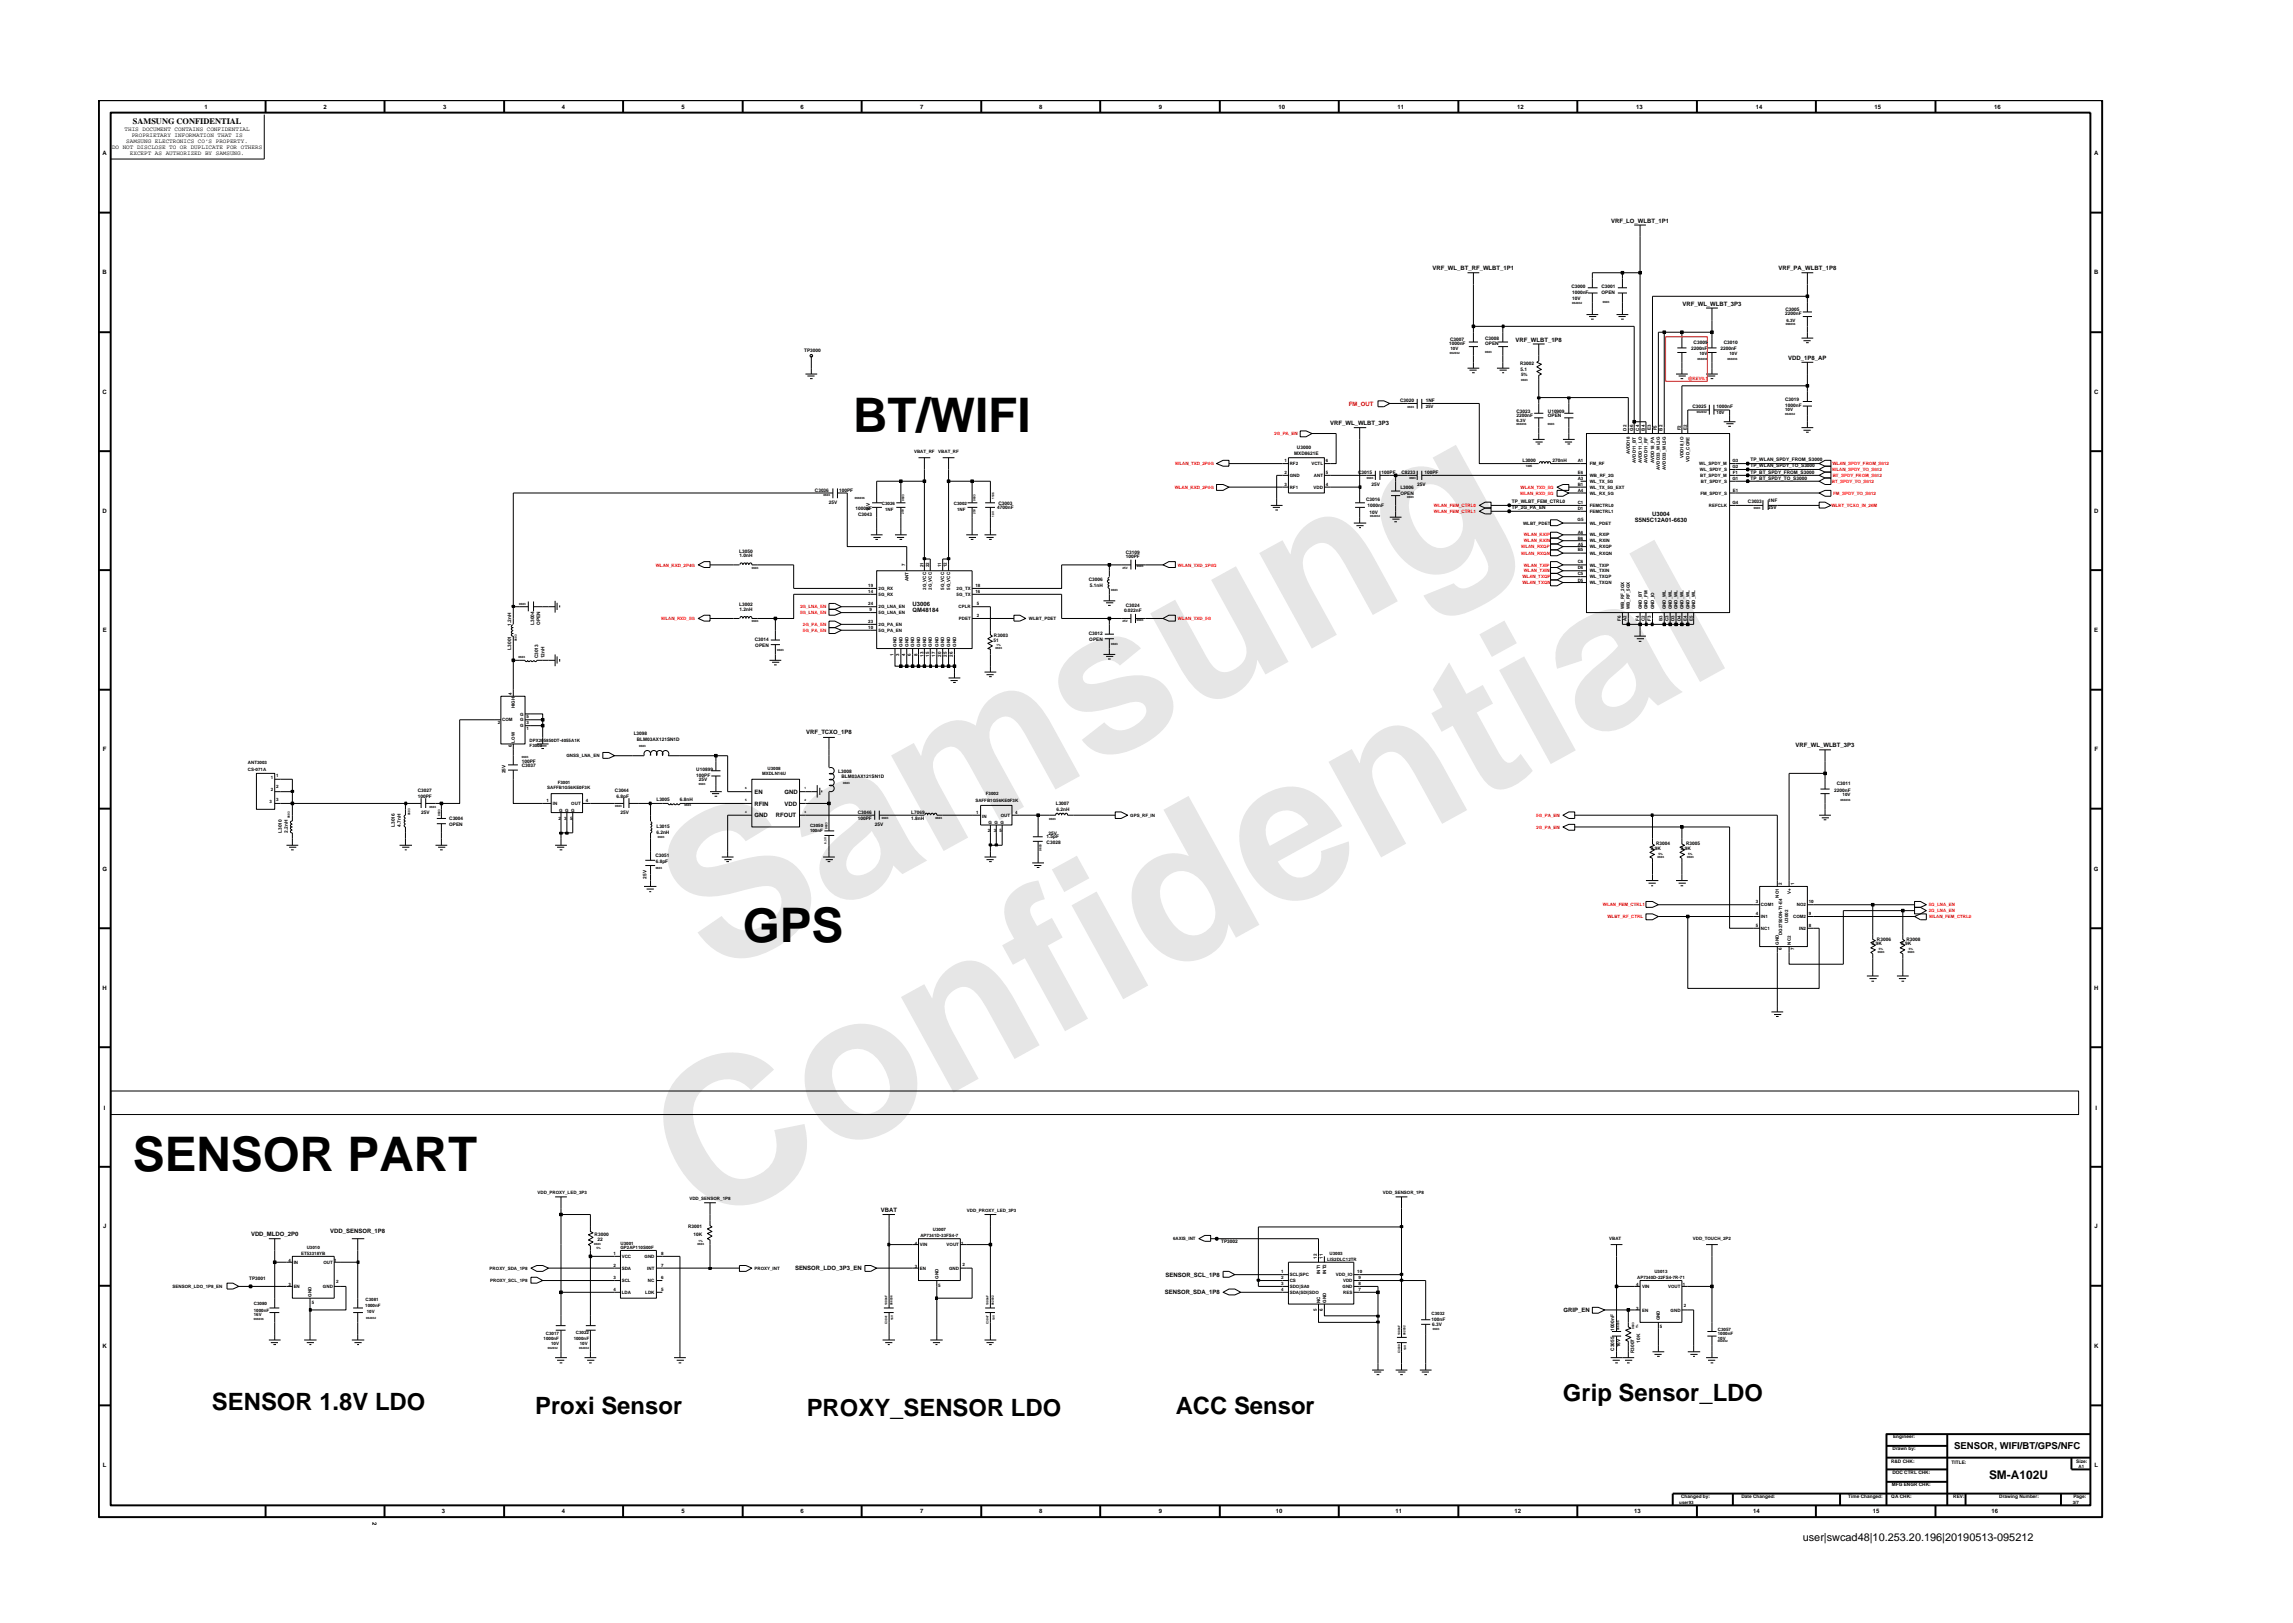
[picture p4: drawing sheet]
<svg xmlns="http://www.w3.org/2000/svg" width="297mm" height="210mm" viewBox="0 0 297 210" stroke-linecap="round" stroke-linejoin="round" font-family="sans-serif">
<defs><g id="words">
<g font-size="26.5" fill="#e6e6e6">
<text x="92.4" y="126.7" transform="rotate(-29 92.4 126.7)">Samsung</text>
<text x="91.1" y="159.4" transform="rotate(-29 91.1 159.4)">Confidential</text>
</g>
<g font-size="6.2">
<text x="110.5" y="56">BT/WIFI</text>
<text x="96.2" y="122">GPS</text>
<text x="17.2" y="151.8">SENSOR PART</text>
</g>
<g font-size="3.1">
<text x="27.5" y="182.7">SENSOR 1.8V LDO</text>
<text x="69.3" y="183.2">Proxi Sensor</text>
<text x="104.5" y="183.4">PROXY_SENSOR LDO</text>
<text x="152.3" y="183.2">ACC Sensor</text>
<text x="202.5" y="181.5">Grip Sensor_LDO</text>
</g>
<text font-size="1.5" x="257.7" y="191.6">SM-A102U</text>
<text font-size="1.4" x="233.5" y="199.7">user|swcad48|10.253.20.196|20190513-095212</text>
<text font-size="1.2" x="253.1" y="187.8">SENSOR, WIFI/BT/GPS/NFC</text>
<text font-size="1.1" x="17.2" y="16.1">SAMSUNG CONFIDENTIAL</text>
<g font-size=".8">
<text x="16.1" y="16.9">THIS DOCUMENT CONTAINS CONFIDENTIAL</text>
<text x="17.1" y="17.7">PROPRIETARY INFORMATION THAT IS</text>
<text x="26.5" y="14.1">1</text>
<text x="41.9" y="14.1">2</text>
<text x="57.4" y="14.1">3</text>
<text x="72.8" y="14.1">4</text>
<text x="88.3" y="14.1">5</text>
<text x="103.7" y="14.1">6</text>
<text x="119.2" y="14.1">7</text>
<text x="134.6" y="14.1">8</text>
<text x="150.1" y="14.1">9</text>
<text x="165.6" y="14.1">10</text>
<text x="181" y="14.1">11</text>
<text x="196.5" y="14.1">12</text>
<text x="211.9" y="14.1">13</text>
<text x="227.4" y="14.1">14</text>
<text x="242.8" y="14.1">15</text>
<text x="258.3" y="14.1">16</text>
<text x="13.3" y="20.1">A</text>
<text x="14.5" y="19.3">DO NOT DISCLOSE TO OR DUPLICATE FOR OTHERS</text>
<text x="16.4" y="18.5">SAMSUNG ELECTRONICS CO’S PROPERTY.</text>
<text x="16.8" y="20.1">EXCEPT AS AUTHORIZED BY SAMSUNG.</text>
<text x="271.3" y="20.1">A</text>
<text x="208.7" y="28.8">VRF_LO_WLBT_1P1</text>
<text x="13.3" y="35.5">B</text>
<text x="185.6" y="35">VRF_WL_BT_RF_WLBT_1P1</text>
<text x="230.4" y="35">VRF_PA_WLBT_1P8</text>
<text x="271.3" y="35.5">B</text>
<text x="218" y="39.7">VRF_WL_WLBT_3P3</text>
<text x="196.3" y="44.3">VRF_WLBT_1P8</text>
<text x="231.7" y="46.6">VDD_1P8_AP</text>
<text x="13.3" y="51">C</text>
<text x="271.3" y="51">C</text>
<text x="172.3" y="55.1">VRF_WL_WLBT_3P3</text>
<text x="13.3" y="66.4">D</text>
<text x="211.8" y="67.6">S5N5C12A01-6630</text>
<text x="214" y="66.9">U3004</text>
<text x="271.3" y="66.4">D</text>
<text x="13.3" y="81.9">E</text>
<text x="118.2" y="79.2">QM48184</text>
<text x="118.2" y="78.5">U3006</text>
<text x="271.3" y="81.9">E</text>
<text x="104.4" y="95.1">VRF_TCXO_1P8</text>
<text x="13.3" y="97.3">F</text>
<text x="232.6" y="96.8">VRF_WL_WLBT_3P3</text>
<text x="271.3" y="97.3">F</text>
<text x="97.7" y="105.9">GND</text>
<text x="97.7" y="104.4">RFIN</text>
<text x="97.7" y="102.8">EN</text>
<text x="100.5" y="105.9">RFOUT</text>
<text x="101.6" y="102.8">GND</text>
<text x="101.6" y="104.4">VDD</text>
<text x="13.3" y="112.8">G</text>
<text x="271.3" y="112.8">G</text>
<text x="13.3" y="128.2">H</text>
<text x="271.3" y="128.2">H</text>
<text x="13.5" y="143.7">I</text>
<text x="271.4" y="143.7">I</text>
<text x="13.4" y="159.1">J</text>
<text x="32.5" y="160.2">VDD_MLDO_2P0</text>
<text x="42.8" y="159.7">VDD_SENSOR_1P8</text>
<text x="114.1" y="157">VBAT</text>
<text x="271.3" y="159.1">J</text>
<text x="103" y="164.6">SENSOR_LDO_3P3_EN</text>
<text x="150.9" y="167.7">SENSOR_SDA_1P8</text>
<text x="151" y="165.4">SENSOR_SCL_1P8</text>
<text x="202.5" y="170">GRIP_EN</text>
<text x="13.3" y="174.6">K</text>
<text x="271.3" y="174.6">K</text>
<text x="13.3" y="190">L</text>
<text x="271.3" y="190">L</text>
<text x="48.3" y="197.2" transform="rotate(90 48.3 197.2)">2</text>
<text x="57.2" y="196">3</text>
<text x="72.8" y="196.1">4</text>
<text x="88.3" y="196.1">5</text>
<text x="103.7" y="196.1">6</text>
<text x="119.2" y="196.1">7</text>
<text x="134.6" y="196.1">8</text>
<text x="150.1" y="196.1">9</text>
<text x="165.3" y="196.1">10</text>
<text x="180.8" y="196.1">11</text>
<text x="196.2" y="196.1">12</text>
<text x="211.7" y="196.1">13</text>
<text x="227.1" y="196.1">14</text>
<text x="242.6" y="196.1">15</text>
<text x="258" y="196.1">16</text>
</g>
<text font-size=".8" fill="#f00" x="174.7" y="52.5">FM_OUT</text>
<g font-size=".6">
<text x="203.6" y="37.3">C3000</text>
<text x="203.7" y="38.8">10V</text>
<text x="203.7" y="38">1000nF</text>
<text x="207.5" y="38">OPEN</text>
<text x="207.5" y="37.3">C3001</text>
<text x="231.3" y="40.8">2200nF</text>
<text x="231.3" y="40.3">C3005</text>
<text x="231.4" y="41.7">6.3V</text>
<text x="104.2" y="45.6">TP3000</text>
<text x="187.7" y="44.7">1000nF</text>
<text x="187.9" y="44.2">C3007</text>
<text x="187.9" y="45.3">10V</text>
<text x="192.4" y="44.1">C3008</text>
<text x="192.4" y="44.7">OPEN</text>
<text x="196.9" y="47.3">R3002</text>
<text x="219.1" y="45.3">2200nF</text>
<text x="219.4" y="44.6">C3009</text>
<text x="220.1" y="46">10V</text>
<text x="222.9" y="45.3">2200nF</text>
<text x="223.3" y="44.6">C3010</text>
<text x="224" y="46">10V</text>
<text x="181.4" y="52.1">C3020</text>
<text x="184.7" y="52.1">1NF</text>
<text x="184.7" y="52.9">25V</text>
<text x="196.5" y="53.5">C3023</text>
<text x="197" y="48">5.1</text>
<text x="197" y="48.7">5%</text>
<text x="200.5" y="53.5">U10909</text>
<text x="219.2" y="52.9">C3025</text>
<text x="222.4" y="53.6">10V</text>
<text x="222.4" y="52.9">1000nF</text>
<text x="231.3" y="51.9">C3019</text>
<text x="231.3" y="52.7">1000nF</text>
<text x="231.3" y="53.3">10V</text>
<text x="118.4" y="58.7">VBAT_RF</text>
<text x="121.5" y="58.7">VBAT_RF</text>
<text x="166.4" y="59.9">1</text>
<text x="167.7" y="58.9">MXD8621E</text>
<text x="168" y="58.2">U3000</text>
<text x="171.7" y="59.9">6</text>
<text x="196.5" y="54.6">6.3V</text>
<text x="196.5" y="54">2200nF</text>
<text x="197.2" y="59.8">L3000</text>
<text x="200.5" y="54">OPEN</text>
<text x="201.1" y="59.8">270nH</text>
<text x="204.4" y="59.8">A1</text>
<text x="210.7" y="55.8" transform="rotate(-90 210.7 55.8)">D2</text>
<text x="211.1" y="58.9" transform="rotate(-90 211.1 58.9)">AVDD18</text>
<text x="211.6" y="55.8" transform="rotate(-90 211.6 55.8)">G6</text>
<text x="211.9" y="60" transform="rotate(-90 211.9 60)">AVDD11_BT</text>
<text x="212.3" y="55.8" transform="rotate(-90 212.3 55.8)">C4</text>
<text x="212.7" y="60" transform="rotate(-90 212.7 60)">AVDD11_LO</text>
<text x="213.1" y="55.8" transform="rotate(-90 213.1 55.8)">B4</text>
<text x="213.4" y="60" transform="rotate(-90 213.4 60)">AVDD11_RF</text>
<text x="213.9" y="55.8" transform="rotate(-90 213.9 55.8)">E3</text>
<text x="214.3" y="60" transform="rotate(-90 214.3 60)">AVDD18_PA</text>
<text x="214.6" y="55.7" transform="rotate(-90 214.6 55.7)">F5</text>
<text x="215.4" y="55.8" transform="rotate(-90 215.4 55.8)">B2</text>
<text x="217.7" y="55.7" transform="rotate(-90 217.7 55.7)">F2</text>
<text x="218.1" y="59.4" transform="rotate(-90 218.1 59.4)">VDD18_IO</text>
<text x="218.5" y="55.8" transform="rotate(-90 218.5 55.8)">E2</text>
<text x="218.8" y="59.8" transform="rotate(-90 218.8 59.8)">VDD_CORE</text>
<text x="224.4" y="59.8">G3</text>
<text x="226.8" y="59.8">TP_WLAN_SPDY_FROM_S3000</text>
<text x="105.6" y="63.7">C3036</text>
<text x="107.4" y="65.3">25V</text>
<text x="108.7" y="63.7">100PF</text>
<text x="114.2" y="65.5">C3026</text>
<text x="123.6" y="65.5">C3002</text>
<text x="129.2" y="66">4700nF</text>
<text x="129.3" y="65.4">C3003</text>
<text x="166.4" y="61.4">2</text>
<text x="166.4" y="62.9">3</text>
<text x="167.1" y="61.8">GND</text>
<text x="167.1" y="63.3">RF1</text>
<text x="167.1" y="60.3">RF2</text>
<text x="169.9" y="60.3">VCTL</text>
<text x="170.2" y="63.3">VDD</text>
<text x="170.2" y="61.8">ANT</text>
<text x="171.7" y="62.9">4</text>
<text x="171.7" y="61.4">5</text>
<text x="175.9" y="61.4">C3015</text>
<text x="177" y="64.9">C3016</text>
<text x="177.2" y="65.7">1000nF</text>
<text x="177.7" y="62.9">25V</text>
<text x="179" y="61.4">100PF</text>
<text x="181.4" y="63.4">L3006</text>
<text x="181.4" y="64.1">OPEN</text>
<text x="181.6" y="61.4">C8233</text>
<text x="183.6" y="62.9">25V</text>
<text x="184.5" y="61.4">100PF</text>
<text x="195.9" y="65.2">TP_WLBT_FEM_CTRL0</text>
<text x="195.9" y="66">TP_2G_PA_EN</text>
<text x="204.4" y="65.3">C1</text>
<text x="204.4" y="63.7">A4</text>
<text x="204.4" y="63">B1</text>
<text x="204.4" y="62.1">A3</text>
<text x="204.4" y="61.4">E6</text>
<text x="205.9" y="60.3">FM_RF</text>
<text x="205.9" y="61.8">WB_RF_2G</text>
<text x="205.9" y="65.7">FEMCTRL0</text>
<text x="205.9" y="64.1">WL_RX_5G</text>
<text x="205.9" y="63.3">WL_TX_5G_EXT</text>
<text x="205.9" y="62.6">WL_TX_5G</text>
<text x="215" y="60.9" transform="rotate(-90 215 60.9)">AVDD33_WL2G</text>
<text x="215.8" y="60.9" transform="rotate(-90 215.8 60.9)">AVDD33_WL5G</text>
<text x="220.1" y="60.3">WL_SPDY_M</text>
<text x="220.2" y="61">WL_SPDY_S</text>
<text x="220.2" y="61.8">BT_SPDY_M</text>
<text x="220.3" y="64.1">FM_SPDY_S</text>
<text x="220.3" y="62.6">BT_SPDY_S</text>
<text x="221.4" y="65.7">REFCLK</text>
<text x="224.4" y="62.1">G1</text>
<text x="224.4" y="60.6">G2</text>
<text x="224.4" y="65.3">G4</text>
<text x="224.5" y="63.7">E1</text>
<text x="224.5" y="61.4">F1</text>
<text x="226.4" y="65.2">C3033</text>
<text x="226.8" y="61.4">TP_BT_SPDY_FROM_S3000</text>
<text x="226.8" y="60.5">TP_WLAN_SPDY_TO_S3000</text>
<text x="226.8" y="62.1">TP_BT_SPDY_TO_S3000</text>
<text x="229.1" y="66">25V</text>
<text x="229.1" y="65.1">1NF</text>
<text x="95.8" y="71.6">L3050</text>
<text x="110.8" y="66">1000nF</text>
<text x="111.2" y="66.9">C3043</text>
<text x="112.7" y="66.2" transform="rotate(-90 112.7 66.2)">16V</text>
<text x="114.7" y="66.2">1NF</text>
<text x="124" y="66.2">1NF</text>
<text x="145.8" y="71.7">C3109</text>
<text x="177.4" y="66.6">10V</text>
<text x="197.3" y="68">WLBT_PDET</text>
<text x="204.4" y="67.5">G5</text>
<text x="204.4" y="71.4">B5</text>
<text x="204.4" y="69.9">B6</text>
<text x="204.4" y="66">D1</text>
<text x="204.4" y="70.7">A5</text>
<text x="204.4" y="69.2">A6</text>
<text x="205.9" y="71.9">WL_RXQN</text>
<text x="205.9" y="70.3">WL_RXIN</text>
<text x="205.9" y="66.4">FEMCTRL1</text>
<text x="205.9" y="71">WL_RXQP</text>
<text x="205.9" y="69.5">WL_RXIP</text>
<text x="205.9" y="68">WL_PDET</text>
<text x="95.8" y="72.2">1.0nH</text>
<text x="112.5" y="76.9">14</text>
<text x="112.5" y="76.1">19</text>
<text x="113.8" y="77.2">5G_RX</text>
<text x="113.8" y="76.4">2G_RX</text>
<text x="117.2" y="73.3" transform="rotate(-90 117.2 73.3)">7</text>
<text x="117.7" y="75.3" transform="rotate(-90 117.7 75.3)">ANT</text>
<text x="119.6" y="73.5" transform="rotate(-90 119.6 73.5)">21</text>
<text x="120" y="76.4" transform="rotate(-90 120 76.4)">2G_VCC</text>
<text x="120.4" y="73.5" transform="rotate(-90 120.4 73.5)">22</text>
<text x="120.7" y="76.4" transform="rotate(-90 120.7 76.4)">2G_VCC</text>
<text x="121.9" y="73.5" transform="rotate(-90 121.9 73.5)">11</text>
<text x="122.3" y="76.4" transform="rotate(-90 122.3 76.4)">5G_VCC</text>
<text x="122.7" y="73.5" transform="rotate(-90 122.7 73.5)">12</text>
<text x="123.1" y="76.4" transform="rotate(-90 123.1 76.4)">5G_VCC</text>
<text x="123.9" y="77.2">5G_TX</text>
<text x="123.9" y="76.4">2G_TX</text>
<text x="126.4" y="76.9">16</text>
<text x="126.4" y="76.1">18</text>
<text x="141" y="75.3">C3006</text>
<text x="141.2" y="76.1">5.1nH</text>
<text x="145.8" y="72.3">100PF</text>
<text x="204.4" y="75.3">D5</text>
<text x="204.4" y="73.7">D6</text>
<text x="204.4" y="74.5">C5</text>
<text x="204.4" y="73">C6</text>
<text x="205.9" y="75.7">WL_TXQN</text>
<text x="205.9" y="74.2">WL_TXIN</text>
<text x="205.9" y="74.9">WL_TXQP</text>
<text x="205.9" y="73.4">WL_TXIP</text>
<text x="66.2" y="81" transform="rotate(-90 66.2 81)">1.2nH</text>
<text x="69.2" y="80.9" transform="rotate(-90 69.2 80.9)">L3004</text>
<text x="70" y="80.9" transform="rotate(-90 70 80.9)">OPEN</text>
<text x="95.8" y="78.6">L3002</text>
<text x="95.8" y="79.2">1.2nH</text>
<text x="97.8" y="83">C3014</text>
<text x="97.8" y="83.8">OPEN</text>
<text x="112.5" y="80.7">23</text>
<text x="112.5" y="78.4">24</text>
<text x="112.5" y="81.5">10</text>
<text x="112.6" y="79.1">9</text>
<text x="113.8" y="79.6">5G_LNA_EN</text>
<text x="113.8" y="81.1">2G_PA_EN</text>
<text x="113.8" y="78.8">2G_LNA_EN</text>
<text x="113.8" y="81.9">5G_PA_EN</text>
<text x="116.1" y="83.8" transform="rotate(-90 116.1 83.8)">GND</text>
<text x="116.9" y="83.8" transform="rotate(-90 116.9 83.8)">GND</text>
<text x="117.7" y="83.8" transform="rotate(-90 117.7 83.8)">GND</text>
<text x="118.4" y="83.8" transform="rotate(-90 118.4 83.8)">GND</text>
<text x="119.2" y="83.8" transform="rotate(-90 119.2 83.8)">GND</text>
<text x="120" y="83.8" transform="rotate(-90 120 83.8)">GND</text>
<text x="120.7" y="83.8" transform="rotate(-90 120.7 83.8)">GND</text>
<text x="121.6" y="83.8" transform="rotate(-90 121.6 83.8)">GND</text>
<text x="122.3" y="83.8" transform="rotate(-90 122.3 83.8)">GND</text>
<text x="123.1" y="83.8" transform="rotate(-90 123.1 83.8)">GND</text>
<text x="123.9" y="83.8" transform="rotate(-90 123.9 83.8)">GND</text>
<text x="124.2" y="78.8">CPLR</text>
<text x="124.2" y="80.3">PDET</text>
<text x="126.5" y="79.9">2</text>
<text x="126.5" y="78.4">5</text>
<text x="128.7" y="83.1">51</text>
<text x="128.8" y="82.5">R3003</text>
<text x="133.3" y="80.3">WLBT_PDET</text>
<text x="141" y="82.2">C3012</text>
<text x="141.1" y="83">OPEN</text>
<text x="145.6" y="79.2">0.022nF</text>
<text x="145.8" y="78.7">C3024</text>
<text x="210" y="80.5" transform="rotate(-90 210 80.5)">F6</text>
<text x="210.4" y="78.9" transform="rotate(-90 210.4 78.9)">WB_RF_2GX</text>
<text x="210.7" y="80.5" transform="rotate(-90 210.7 80.5)">A2</text>
<text x="211.1" y="78.9" transform="rotate(-90 211.1 78.9)">WB_RF_5GX</text>
<text x="212.3" y="80.5" transform="rotate(-90 212.3 80.5)">F4</text>
<text x="212.7" y="78.9" transform="rotate(-90 212.7 78.9)">GND_BT</text>
<text x="213.1" y="80.5" transform="rotate(-90 213.1 80.5)">C2</text>
<text x="213.4" y="78.9" transform="rotate(-90 213.4 78.9)">GND_FM</text>
<text x="213.9" y="80.5" transform="rotate(-90 213.9 80.5)">F3</text>
<text x="214.3" y="78.9" transform="rotate(-90 214.3 78.9)">GND_IO</text>
<text x="215.4" y="80.5" transform="rotate(-90 215.4 80.5)">B3</text>
<text x="215.8" y="78.9" transform="rotate(-90 215.8 78.9)">GND_WL</text>
<text x="216.1" y="80.5" transform="rotate(-90 216.1 80.5)">C3</text>
<text x="216.6" y="78.9" transform="rotate(-90 216.6 78.9)">GND_WL</text>
<text x="216.9" y="80.5" transform="rotate(-90 216.9 80.5)">D3</text>
<text x="217.3" y="78.9" transform="rotate(-90 217.3 78.9)">GND_WL</text>
<text x="217.7" y="80.5" transform="rotate(-90 217.7 80.5)">D4</text>
<text x="218.1" y="78.9" transform="rotate(-90 218.1 78.9)">GND_WL</text>
<text x="218.5" y="80.5" transform="rotate(-90 218.5 80.5)">E4</text>
<text x="218.8" y="78.9" transform="rotate(-90 218.8 78.9)">GND_WL</text>
<text x="219.3" y="80.5" transform="rotate(-90 219.3 80.5)">E5</text>
<text x="219.6" y="78.9" transform="rotate(-90 219.6 78.9)">GND_WL</text>
<text x="66.2" y="84.2" transform="rotate(-90 66.2 84.2)">L3001</text>
<text x="69.7" y="85.3" transform="rotate(-90 69.7 85.3)">C3013</text>
<text x="70.6" y="85.3" transform="rotate(-90 70.6 85.3)">12nH</text>
<text x="115.7" y="84.9" transform="rotate(-90 115.7 84.9)">1</text>
<text x="116.5" y="84.9" transform="rotate(-90 116.5 84.9)">3</text>
<text x="117.2" y="84.9" transform="rotate(-90 117.2 84.9)">4</text>
<text x="118" y="84.9" transform="rotate(-90 118 84.9)">6</text>
<text x="118.9" y="84.9" transform="rotate(-90 118.9 84.9)">8</text>
<text x="119.6" y="85.1" transform="rotate(-90 119.6 85.1)">13</text>
<text x="120.4" y="85.1" transform="rotate(-90 120.4 85.1)">15</text>
<text x="121.1" y="85.1" transform="rotate(-90 121.1 85.1)">17</text>
<text x="121.9" y="85.1" transform="rotate(-90 121.9 85.1)">20</text>
<text x="122.7" y="85.1" transform="rotate(-90 122.7 85.1)">25</text>
<text x="123.4" y="85.1" transform="rotate(-90 123.4 85.1)">26</text>
<text x="64.5" y="93.8">2</text>
<text x="65.1" y="93.5">COM</text>
<text x="66.3" y="90" transform="rotate(-90 66.3 90)">4</text>
<text x="66.7" y="91.7" transform="rotate(-90 66.7 91.7)">HIGH</text>
<text x="67.4" y="94.2">G</text>
<text x="67.4" y="93.5">G</text>
<text x="67.4" y="92.7">G</text>
<text x="68.2" y="94.6">1</text>
<text x="68.2" y="93.8">3</text>
<text x="68.2" y="93.1">5</text>
<text x="82.1" y="95.2">L3098</text>
<text x="32.1" y="99.9">CS-071A</text>
<text x="32.1" y="99">ANT3003</text>
<text x="35.1" y="100.9">1</text>
<text x="35.8" y="100.6">1</text>
<text x="65.5" y="100.2" transform="rotate(-90 65.5 100.2)">25V</text>
<text x="66.3" y="96.8" transform="rotate(-90 66.3 96.8)">6</text>
<text x="66.7" y="96.2" transform="rotate(-90 66.7 96.2)">LOW</text>
<text x="67.6" y="98.8">100PF</text>
<text x="67.6" y="99.4">C3037</text>
<text x="68.6" y="96.1">DPX205850DT-4055A1K</text>
<text x="68.6" y="96.7">F3003</text>
<text x="72.2" y="101.6">F3001</text>
<text x="73.4" y="98.1">GNSS_LNA_EN</text>
<text x="82.5" y="96">BLM03AX121SN1D</text>
<text x="90.2" y="100.6">100PF</text>
<text x="90.2" y="99.9">U10899</text>
<text x="90.5" y="101.1">25V</text>
<text x="98.7" y="100.4">MXDLN16U</text>
<text x="99.4" y="99.8">U3008</text>
<text x="108.6" y="100.1">L3008</text>
<text x="109" y="100.8">BLM03AX121SN1D</text>
<text x="237.9" y="101.7">C3011</text>
<text x="34.9" y="104">3</text>
<text x="35.1" y="102.5">2</text>
<text x="35.8" y="102.1">2</text>
<text x="35.8" y="103.7">3</text>
<text x="36.5" y="107.9" transform="rotate(-90 36.5 107.9)">L3010</text>
<text x="37.3" y="107.9" transform="rotate(-90 37.3 107.9)">2.2nH</text>
<text x="51.2" y="107.1" transform="rotate(-90 51.2 107.1)">L3016</text>
<text x="51.9" y="107.1" transform="rotate(-90 51.9 107.1)">4.7nH</text>
<text x="54.1" y="103.4">100PF</text>
<text x="54.1" y="102.6">C3027</text>
<text x="54.6" y="105.4">25V</text>
<text x="58.2" y="107">OPEN</text>
<text x="58.2" y="106.2">C3004</text>
<text x="70.8" y="103.9">1</text>
<text x="70.9" y="102.2">SAFFB1G56KE0F3K</text>
<text x="71.6" y="104.3">IN</text>
<text x="72.3" y="106.2">2</text>
<text x="72.4" y="105.2">G G G</text>
<text x="73.1" y="106.2">3</text>
<text x="73.9" y="106.2">5</text>
<text x="74" y="104.3">OUT</text>
<text x="75.9" y="103.9">4</text>
<text x="79.7" y="102.6">C3044</text>
<text x="79.9" y="103.3">6.8pF</text>
<text x="80.4" y="105.4">25V</text>
<text x="85" y="103.8">L3005</text>
<text x="85" y="108">6.2nH</text>
<text x="85" y="107.2">L3015</text>
<text x="88.1" y="103.8">6.8nH</text>
<text x="104.9" y="107.7">100nF</text>
<text x="104.9" y="107.1">C3050</text>
<text x="111.1" y="106.2">100PF</text>
<text x="111.1" y="105.4">C3046</text>
<text x="113.3" y="107">25V</text>
<text x="118.1" y="106.2">1.8nH</text>
<text x="118.1" y="105.4">L7069</text>
<text x="126.4" y="103.9">SAFFB1G56KE0F3K</text>
<text x="126.4" y="105.4">1</text>
<text x="127.2" y="105.9">IN</text>
<text x="127.7" y="102.9">F3002</text>
<text x="128" y="107.8">2</text>
<text x="128.1" y="106.7">G G G</text>
<text x="128.7" y="107.8">3</text>
<text x="129.5" y="107.8">5</text>
<text x="129.6" y="105.8">OUT</text>
<text x="131.5" y="105.4">4</text>
<text x="136.8" y="104.3">L3007</text>
<text x="136.9" y="105">6.2nH</text>
<text x="146.4" y="105.8">GPS_RF_IN</text>
<text x="237.6" y="102.6">2200nF</text>
<text x="238.7" y="103.2">10V</text>
<text x="83.8" y="113.8" transform="rotate(-90 83.8 113.8)">25V</text>
<text x="84.9" y="111.1">C3051</text>
<text x="84.9" y="111.8">6.8pF</text>
<text x="135.6" y="108.6">1.5pF</text>
<text x="135.6" y="109.4">C3028</text>
<text x="135.8" y="108.1">25V</text>
<text x="213.9" y="110.1">3.9K</text>
<text x="214.5" y="109.5">R3004</text>
<text x="217.8" y="110.1">3.9K</text>
<text x="218.4" y="109.5">R3005</text>
<text x="227.5" y="117">3</text>
<text x="227.5" y="118.6">4</text>
<text x="228.1" y="117.4">COM1</text>
<text x="228.1" y="118.9">IN1</text>
<text x="230.4" y="116.3" transform="rotate(-90 230.4 116.3)">NO1</text>
<text x="230.8" y="114.7" transform="rotate(-90 230.8 114.7)">2</text>
<text x="231.6" y="119.6" transform="rotate(-90 231.6 119.6)">U3002</text>
<text x="232" y="115.8" transform="rotate(-90 232 115.8)">V+</text>
<text x="232.3" y="118.9">COM2</text>
<text x="232.4" y="114.7" transform="rotate(-90 232.4 114.7)">1</text>
<text x="232.8" y="117.4">NO2</text>
<text x="234.3" y="118.6">9</text>
<text x="234.3" y="117">10</text>
<text x="227.5" y="120.1">5</text>
<text x="228.1" y="120.5">NC1</text>
<text x="230.4" y="122.4" transform="rotate(-90 230.4 122.4)">GND</text>
<text x="230.8" y="123.1" transform="rotate(-90 230.8 123.1)">6</text>
<text x="230.9" y="121.1" transform="rotate(-90 230.9 121.1)">DG2750DN-T1-E4</text>
<text x="232" y="122.4" transform="rotate(-90 232 122.4)">NC2</text>
<text x="232.4" y="123.1" transform="rotate(-90 232.4 123.1)">7</text>
<text x="233.1" y="120.5">IN2</text>
<text x="234.3" y="120.1">8</text>
<text x="242.5" y="122.5">3.9K</text>
<text x="243.1" y="121.9">R3006</text>
<text x="246.3" y="122.5">3.9K</text>
<text x="247" y="121.9">R3008</text>
<text x="69.6" y="154.7">VDD_PROXY_LED_3P3</text>
<text x="89.3" y="155.4">VDD_SENSOR_1P8</text>
<text x="179.1" y="154.7">VDD_SENSOR_1P8</text>
<text x="39.7" y="161.8">U3010</text>
<text x="77" y="160.2">R3000</text>
<text x="77.4" y="160.8">22</text>
<text x="80.4" y="161.3">U3001</text>
<text x="80.4" y="161.8">GP2AP110S00F</text>
<text x="89.1" y="159.1">R3001</text>
<text x="89.8" y="160.2">10K</text>
<text x="118.5" y="161.2">4</text>
<text x="119.2" y="161.4">VIN</text>
<text x="119.2" y="160.3">AP7341D-33FS4-7</text>
<text x="120.8" y="159.5">U3007</text>
<text x="122.6" y="161.4">VOUT</text>
<text x="124.5" y="161.2">1</text>
<text x="125.3" y="157">VDD_PROXY_LED_3P3</text>
<text x="152" y="160.7">6AXIS_INT</text>
<text x="158.2" y="161">TP3002</text>
<text x="208.5" y="160.7">VBAT</text>
<text x="219.3" y="160.7">VDD_TOUCH_2P2</text>
<text x="22.3" y="166.9">SENSOR_LDO_1P8_EN</text>
<text x="32.3" y="165.8">TP3001</text>
<text x="37.4" y="166.7">3</text>
<text x="37.4" y="163.5">4</text>
<text x="38" y="166.9">EN</text>
<text x="38" y="163.7">IN</text>
<text x="39" y="162.6">ET53318YB</text>
<text x="41.8" y="166.9">GND</text>
<text x="41.9" y="163.7">OUT</text>
<text x="43.3" y="163.5">1</text>
<text x="43.6" y="166.2">2</text>
<text x="63.4" y="164.5">PROXY_SDA_1P8</text>
<text x="63.5" y="166.1">PROXY_SCL_1P8</text>
<text x="79.5" y="162.6">1</text>
<text x="79.5" y="164.2">2</text>
<text x="79.5" y="165.7">3</text>
<text x="79.5" y="167.2">4</text>
<text x="80.5" y="163">VCC</text>
<text x="80.5" y="164.5">SDA</text>
<text x="80.5" y="166.1">SCL</text>
<text x="80.5" y="167.6">LDA</text>
<text x="83.5" y="163">GND</text>
<text x="83.6" y="167.6">LDK</text>
<text x="83.8" y="164.5">INT</text>
<text x="83.9" y="166.1">NC</text>
<text x="85.6" y="165.7">6</text>
<text x="85.6" y="167.2">5</text>
<text x="85.6" y="164.2">7</text>
<text x="85.6" y="162.6">8</text>
<text x="97.7" y="164.5">PROXY_INT</text>
<text x="118.5" y="164.3">3</text>
<text x="119.2" y="164.5">EN</text>
<text x="121.5" y="166.7">5</text>
<text x="121.6" y="165.6" transform="rotate(-90 121.6 165.6)">GND</text>
<text x="122.9" y="164.5">GND</text>
<text x="124.7" y="163.9">2</text>
<text x="166" y="165.7">2</text>
<text x="166" y="166.4">3</text>
<text x="166" y="167.2">4</text>
<text x="166" y="164.9">1</text>
<text x="167.1" y="166.1">CS</text>
<text x="167.1" y="166.9">SDO|SA0</text>
<text x="167.1" y="167.6">SDA|SDI|SDO</text>
<text x="167.1" y="165.3">SCL|SPC</text>
<text x="170.6" y="163.1" transform="rotate(-90 170.6 163.1)">12</text>
<text x="171" y="165" transform="rotate(-90 171 165)">INT1</text>
<text x="171.4" y="163.1" transform="rotate(-90 171.4 163.1)">11</text>
<text x="171.8" y="165" transform="rotate(-90 171.8 165)">INT2</text>
<text x="171.9" y="163.4">LIS2DLC12TR</text>
<text x="172.2" y="162.6">U3003</text>
<text x="173" y="165.3">VDD_IO</text>
<text x="173.9" y="166.9">GND</text>
<text x="174" y="166.1">VDD</text>
<text x="174" y="167.6">RES</text>
<text x="175.8" y="164.9">10</text>
<text x="176" y="167.2">7</text>
<text x="176" y="166.4">8</text>
<text x="176" y="165.7">9</text>
<text x="212" y="166.7">4</text>
<text x="212.1" y="165.6">AP7340D-22FS4-7R-71</text>
<text x="212.7" y="166.9">VIN</text>
<text x="214.3" y="164.9">U3013</text>
<text x="216.1" y="166.9">VOUT</text>
<text x="218" y="166.7">1</text>
<text x="32.9" y="170">1000nF</text>
<text x="32.9" y="169.1">C3080</text>
<text x="32.9" y="170.5">16V</text>
<text x="40.4" y="168" transform="rotate(-90 40.4 168)">GND</text>
<text x="40.4" y="169">5</text>
<text x="47.3" y="169.4">1000nF</text>
<text x="47.3" y="168.6">C3081</text>
<text x="47.5" y="170.1">10V</text>
<text x="70.4" y="173.6">1000nF</text>
<text x="70.7" y="173">C3017</text>
<text x="74.3" y="173.6">1000nF</text>
<text x="74.6" y="172.8">C3022</text>
<text x="170.6" y="169.9" transform="rotate(-90 170.6 169.9)">5</text>
<text x="171" y="168.8" transform="rotate(-90 171 168.8)">NC</text>
<text x="171.4" y="169.9" transform="rotate(-90 171.4 169.9)">6</text>
<text x="171.8" y="168.8" transform="rotate(-90 171.8 168.8)">GND</text>
<text x="185.4" y="171.1">100nF</text>
<text x="185.4" y="170.4">C3032</text>
<text x="185.5" y="171.8">6.3V</text>
<text x="209.1" y="172.4" transform="rotate(-90 209.1 172.4)">1000nF</text>
<text x="212" y="169.7">3</text>
<text x="212.5" y="173.9" transform="rotate(-90 212.5 173.9)">10K</text>
<text x="212.7" y="169.9">EN</text>
<text x="215" y="172">5</text>
<text x="215" y="171.1" transform="rotate(-90 215 171.1)">GND</text>
<text x="216.4" y="169.9">GND</text>
<text x="218.1" y="169.4">2</text>
<text x="222.5" y="173">1000nF</text>
<text x="222.5" y="172.4">C3057</text>
<text x="222.5" y="173.6">10V</text>
<text x="71.4" y="174.2">10V</text>
<text x="75.1" y="174.2">10V</text>
<text x="209.1" y="175" transform="rotate(-90 209.1 175)">C3055</text>
<text x="209.9" y="174.5" transform="rotate(-90 209.9 174.5)">16V</text>
<text x="211.7" y="175.3" transform="rotate(-90 211.7 175.3)">R3007</text>
<text x="245" y="189.5">R&amp;D CHK:</text>
<text x="245.1" y="191">DOC CTRL CHK:</text>
<text x="245.2" y="187.9">Drawn by:</text>
<text x="245.2" y="186.4">Engineer:</text>
<text x="252.8" y="189.7">TITLE:</text>
<text x="269" y="189.5">Size:</text>
<text x="269.3" y="190.2">A1</text>
<text x="217.5" y="194.8">user93</text>
<text x="217.8" y="194.1">Changed by:</text>
<text x="225.6" y="194.1">Date Changed:</text>
<text x="239.4" y="194.1">Time Changed:</text>
<text x="245" y="194.1">QA CHK:</text>
<text x="245.1" y="192.5">MFG ENGR CHK:</text>
<text x="253" y="194.1">REV:</text>
<text x="259" y="194.1">Drawing Number:</text>
<text x="268.5" y="194.8">3/7</text>
<text x="268.6" y="194.1">Page:</text>
</g>
<g font-size=".6" fill="#f00">
<text x="218.6" y="49.2">@REV0.1</text>
<text x="165.1" y="56.4">2G_PA_EN</text>
<text x="152.2" y="63.3">WLAN_RXD_2P4G</text>
<text x="152.2" y="60.3">WLAN_TXD_2P4G</text>
<text x="185.7" y="65.7">WLAN_FEM_CTRL0</text>
<text x="196.9" y="64.1">WLAN_RXD_5G</text>
<text x="197" y="63.3">WLAN_TXD_5G</text>
<text x="237.2" y="65.7">WLBT_TCXO_IN_26M</text>
<text x="237.3" y="62.6">BT_SPDY_TO_S612</text>
<text x="237.3" y="61">WLAN_SPDY_TO_S612</text>
<text x="237.4" y="60.3">WLAN_SPDY_FROM_S612</text>
<text x="237.4" y="61.8">BT_SPDY_FROM_S612</text>
<text x="237.5" y="64.1">FM_SPDY_TO_S612</text>
<text x="185.7" y="66.4">WLAN_FEM_CTRL1</text>
<text x="197" y="71.9">WLAN_RXQN</text>
<text x="197" y="71">WLAN_RXQP</text>
<text x="197.4" y="69.5">WLAN_RXIP</text>
<text x="197.4" y="70.3">WLAN_RXIN</text>
<text x="84.9" y="73.4">WLAN_RXD_2P4G</text>
<text x="152.6" y="73.4">WLAN_TXD_2P4G</text>
<text x="197.2" y="74.9">WLAN_TXQP</text>
<text x="197.2" y="75.7">WLAN_TXQN</text>
<text x="197.4" y="73.4">WLAN_TXIP</text>
<text x="197.4" y="74.2">WLAN_TXIN</text>
<text x="85.7" y="80.3">WLAN_RXD_5G</text>
<text x="103.6" y="78.8">2G_LNA_EN</text>
<text x="103.6" y="79.6">5G_LNA_EN</text>
<text x="104" y="81.9">5G_PA_EN</text>
<text x="104" y="81.1">2G_PA_EN</text>
<text x="152.6" y="80.3">WLAN_TXD_5G</text>
<text x="199" y="107.3">2G_PA_EN</text>
<text x="199" y="105.8">5G_PA_EN</text>
<text x="207.6" y="117.4">WLAN_FEM_CTRL1</text>
<text x="208.2" y="118.9">WLBT_RF_CTRL</text>
<text x="249.9" y="118.2">2G_LNA_EN</text>
<text x="249.9" y="117.4">5G_LNA_EN</text>
<text x="249.9" y="118.9">WLAN_FEM_CTRL0</text>
</g>
<g font-size=".4">
<text x="203.7" y="39.3">062032</text>
<text x="207.6" y="39.3">0603</text>
<text x="187.8" y="45.9">062032</text>
<text x="192.4" y="45.7">0603</text>
<text x="219.9" y="46.7">066036</text>
<text x="223.8" y="46.7">066036</text>
<text x="231.3" y="42.1">066036</text>
<text x="182.3" y="52.8">0603</text>
<text x="197" y="49.3">0603</text>
<text x="219.8" y="53.6">062032</text>
<text x="231.3" y="53.7">062032</text>
<text x="196.5" y="55.1">066036</text>
<text x="200.5" y="55.1">0603</text>
<text x="106.7" y="64.3">0603</text>
<text x="110.8" y="64.6">066036</text>
<text x="117.1" y="64.9" transform="rotate(-90 117.1 64.9)">0603</text>
<text x="126.4" y="64.9" transform="rotate(-90 126.4 64.9)">0603</text>
<text x="128.8" y="64.6" transform="rotate(-90 128.8 64.6)">1106</text>
<text x="177.1" y="62">0603</text>
<text x="182.3" y="64.6">0603</text>
<text x="182.6" y="62">0603</text>
<text x="197.6" y="60.5">1005</text>
<text x="227.2" y="65.9">0603</text>
<text x="117.1" y="66.6" transform="rotate(-90 117.1 66.6)">25V</text>
<text x="126.4" y="66.6" transform="rotate(-90 126.4 66.6)">25V</text>
<text x="128.8" y="66.9" transform="rotate(-90 128.8 66.9)">10V</text>
<text x="177.5" y="67">062032</text>
<text x="97.4" y="73.7">0603</text>
<text x="144" y="76.6">0603</text>
<text x="145.4" y="73.7">25V</text>
<text x="147.3" y="73.5">0603</text>
<text x="66.9" y="83.1" transform="rotate(-90 66.9 83.1)">0603</text>
<text x="67.3" y="78.3">0603</text>
<text x="97.4" y="80.6">0603</text>
<text x="129.1" y="83.7">1%</text>
<text x="144" y="83.6">0603</text>
<text x="145.4" y="80.6">25V</text>
<text x="147.3" y="80.4">0603</text>
<text x="67.2" y="85.2">0603</text>
<text x="100.7" y="84.4">0603</text>
<text x="129" y="84">0603</text>
<text x="67.6" y="98.2">0603</text>
<text x="82.8" y="96.7">0603</text>
<text x="90.5" y="101.7">0603</text>
<text x="109.2" y="101.5">0603</text>
<text x="37.6" y="106" transform="rotate(-90 37.6 106)">0603</text>
<text x="53.1" y="105.6" transform="rotate(-90 53.1 105.6)">0603</text>
<text x="55.7" y="104.6">0603</text>
<text x="57" y="105.7" transform="rotate(-90 57 105.7)">0603</text>
<text x="79.7" y="104.5">0603</text>
<text x="88.7" y="104.4">0603</text>
<text x="96.5" y="105.3">4</text>
<text x="96.5" y="103.8">5</text>
<text x="96.5" y="102.3">6</text>
<text x="104.2" y="102.3">1</text>
<text x="104.2" y="103.8">2</text>
<text x="104.2" y="105.3">3</text>
<text x="107.2" y="107.4" transform="rotate(-90 107.2 107.4)">0603</text>
<text x="114.2" y="106.1">0603</text>
<text x="121.2" y="106.1">0603</text>
<text x="135.9" y="106.2">0603</text>
<text x="238.4" y="103.8">066036</text>
<text x="84.9" y="112.6">0603</text>
<text x="85.2" y="108.6">0603</text>
<text x="107.1" y="109.3" transform="rotate(-90 107.1 109.3)">6.3V</text>
<text x="134.9" y="110.2" transform="rotate(-90 134.9 110.2)">0603</text>
<text x="214.7" y="111.1">0603</text>
<text x="214.9" y="110.7">5%</text>
<text x="218.5" y="111.1">0603</text>
<text x="218.7" y="110.7">5%</text>
<text x="243.3" y="123.5">0603</text>
<text x="243.4" y="123.1">5%</text>
<text x="247.2" y="123.5">0603</text>
<text x="247.3" y="123.1">5%</text>
<text x="77" y="161.3">0603</text>
<text x="77.3" y="161.9">5%</text>
<text x="90.4" y="161.3">0603</text>
<text x="90.5" y="160.8">1%</text>
<text x="32.9" y="171">066036</text>
<text x="47.4" y="170.9">062032</text>
<text x="114.9" y="171.5" transform="rotate(-90 114.9 171.5)">C3041</text>
<text x="114.9" y="169.1" transform="rotate(-90 114.9 169.1)">1000nF</text>
<text x="115.6" y="169.1" transform="rotate(-90 115.6 169.1)">066036</text>
<text x="115.7" y="171.1" transform="rotate(-90 115.7 171.1)">16V</text>
<text x="128" y="171.5" transform="rotate(-90 128 171.5)">C3047</text>
<text x="128" y="169.1" transform="rotate(-90 128 169.1)">1000nF</text>
<text x="128.7" y="169.1" transform="rotate(-90 128.7 169.1)">062032</text>
<text x="128.9" y="171.1" transform="rotate(-90 128.9 171.1)">10V</text>
<text x="181.4" y="173" transform="rotate(-90 181.4 173)">1000nF</text>
<text x="182.1" y="173" transform="rotate(-90 182.1 173)">062032</text>
<text x="185.6" y="172.4">0603</text>
<text x="209.7" y="172.3" transform="rotate(-90 209.7 172.3)">066036</text>
<text x="211.7" y="172.2" transform="rotate(-90 211.7 172.2)">0603</text>
<text x="212.2" y="172.1" transform="rotate(-90 212.2 172.1)">1%</text>
<text x="222.5" y="173.9">062032</text>
<text x="71" y="174.8">062032</text>
<text x="75" y="174.8">062032</text>
<text x="181.4" y="175.3" transform="rotate(-90 181.4 175.3)">C3039</text>
<text x="182.1" y="174.9" transform="rotate(-90 182.1 174.9)">10V</text>
</g>
</g></defs>
<g fill="none" stroke="#000" stroke-width=".13">
<path d="M34.2 14.8v5.8h-19.9M190.1 35.3h1.5M190.9 35.3v9M205.7 37.3h1.3M205.7 38h1.3M206.3 38v2.8M209.6 37.3h1.2M209.6 38h1.2M210 35.2h.3v.3h-.3zM210.2 35.3v2M210.2 38v2.8M211.7 29.2h1.5"/>
<path d="M212.3 35.2h.3v.3h-.3zM212.5 29.2v27M212.5 35.3h-6.2v2M221 39.9h1.5M221.8 39.9v5.2M233.4 35.3h1.5M234 38.2h.3v.4h-.3zM234.1 35.3v3.1M104.3 48.5h1.6M104.6 48.7h.9M104.9 49.1h.4M105.1 46.1v2.4"/>
<path d="M119 59.3h1.5M119.7 59.3v14.6M122.1 59.3h1.5M122.9 59.3v14.6M166.9 59.3h4.7v4.6h-4.7zM168.4 55.8h.8l.8 .4-.8 .4h-.8zM170 56.2h3.1v3.9h-1.5M175.4 55.4h1.6M176.1 55.4v9.7M178.5 51.9h.8l.7 .4-.7 .4h-.8zM180 52.3h3.6M183.6 51.7v1.2"/>
<path d="M184.2 52.3h7.4v7.8h7.7M184.2 51.7v1.2M190.1 47.7h1.5M190.3 44.3h1.2M190.3 44.9h1.2M190.4 47.9h.9M190.7 42.1h.3v.3h-.3zM190.7 48.3h.3M190.9 44.9v2.8M190.9 42.3h20.8v13.9M193.9 47.7h1.6M194.1 44.3h1.3"/>
<path d="M194.1 44.9h1.3M194.3 47.9h.9M194.6 42.1h.2v.3h-.2zM194.6 48.3h.2M194.7 42.3v2M194.7 44.9v2.8M198.6 56.9h1.5M198.6 44.6h1.5M198.7 53.5h1.2M198.7 54.1h1.2M198.9 57.3h.9M199.2 51.4h.3v.3h-.3z"/>
<path d="M199.2 57.5h.3M199.3 44.6v2.2l-.2 .1 .6 .3-.6 .3 .6 .4-.6 .2 .6 .4-.4 .1v4.9M199.3 54.1v2.8M199.3 51.5h11.6v4.7M202.5 56.9h1.5M202.6 53.5h1.2M202.6 54.1h1.2M202.7 57.3h1M203.1 51.4h.3v.3h-.3zM203.1 57.5h.3M203.2 51.5v2M203.2 54.1v2.8"/>
<path d="M205.5 56.2h18.6v23.2h-18.6zM205.5 40.8h1.5M205.5 56.2h.1M205.9 41h.9M206.1 41.3h.3M209.4 40.8h1.5M209.7 41h.9M210 41.3h.3M211.5 54.5h.4v.3h-.4zM211.7 54.6h1.5v1.6M215.4 42.9h.4v.3h-.4zM215.6 43v13.2"/>
<path d="M217.1 48.5h1.5M217.3 45.1h1.2M217.3 45.7h1.2M217.5 48.7h.9M217.7 42.9h.3v.3h-.3zM217.7 49.1h.3M217.9 43v2.1M217.9 45.7v2.8M221 48.5h1.5M221.2 45.1h1.2M221.2 45.7h1.2M221.3 48.7h.9"/>
<path d="M221.4 53.1h-2.8v3.1M221.4 52.4v1.3M221.6 42.9h.3v.3h-.3zM221.6 49.1h.3M221.8 45.7v2.8M221.8 43h-7v13.2M222 53.1h2.1v1.5M222 52.4v1.3M223.3 54.6h1.5M223.6 54.9h1M223.9 55.2h.3M226.3 59.9h.2v.3h-.2z"/>
<path d="M233.4 55.4h1.5M233.4 46.9h1.5M233.4 43.8h1.5M233.5 41h1.2M233.5 40.4h1.2M233.5 52h1.2M233.5 52.6h1.2M233.6 55.7h1M233.6 44.1h1M234 49.8h.3v.4h-.3zM234 56h.3M234 44.4h.3"/>
<path d="M234.1 52v-2h-16.2v6.2M234.1 40.4v-2h-20v17.8M234.1 41v2.8M234.1 46.9v3.1M234.1 52.6v2.8M66.3 78.4h.4v.3h-.4zM66.5 78.6h1.9M68.4 77.9v1.3M69.1 78.6h2.8M69.1 77.9v1.3M71.9 77.8v1.6M72.2 78.1v.9"/>
<path d="M72.5 78.4v.3M90.5 73.2l.7-.4h.8v.7h-.8zM92 73.2h3.8M95.9 73.1v-.1l.1-.1 .2 .1v.2M96.3 73.1v-.1l.2-.1 .1 .1v.2M96.7 73.2v-.2l.1-.1 .1 .1 .1 .2M97.1 73.1v-.1l.1-.1 .1 .1 .1 .2M97.4 73.2h5.4v3h10.8M100.3 80h.3v.3h-.3zM107.4 78.2h.7l.9 .4-.9 .3h-.7zM107.4 78.9h.7l.9 .5-.9 .3h-.7zM107.9 63.9h-41.4v17"/>
<path d="M107.9 63.3v1.2M108.5 63.9h1.3v6.9h7.7v3.1M108.5 63.3v1.2M109 78.6h4.6M109 79.4h4.6M112.8 69.3h1.5M113 65.1h1.2M113 65.7h1.2M113.1 69.6h1M113.4 69.9h.3M113.6 73.9h12.3v10.1h-12.3zM113.6 77h-10.8v3.1h-2.4"/>
<path d="M113.6 65.7v3.6M115.9 69.3h1.6M116.1 65.1h1.2M116.1 65.7h1.2M116.2 69.6h.9M116.5 62.2h.4v.3h-.4zM116.5 69.9h.4M116.7 62.3v2.8M116.7 65.7v3.6M119.6 72.2h.3v.3h-.3zM119.6 62.2h.3v.3h-.3zM119.7 62.3h-6.1v2.8"/>
<path d="M119.7 72.4h.8v1.5M122.7 72.2h.3v.3h-.3zM122.7 62.2h.3v.3h-.3zM122.9 62.3h5.4v2.8M122.9 72.4h-.8v1.5M125.2 69.3h1.5M125.3 65.1h1.3M125.3 65.7h1.3M125.5 69.6h.9M125.8 62.2h.3v.3h-.3zM125.8 69.9h.3M125.9 78.6h2.4v3.6l.3 .2-.6 .3 .6 .4-.6 .2 .6 .4-.6 .3 .3 .1v3"/>
<path d="M125.9 62.3v2.8M125.9 65.7v3.6M125.9 77h11.6v3.1h9M127.5 69.3h1.6M127.6 65.1h1.3M127.6 65.7h1.3M127.8 69.6h.9M128.1 69.9h.4M128.3 65.7v3.6M131.3 79.7h.8l.8 .4-.8 .4h-.8zM142.9 77.8h1.6M143.3 78.1h.9"/>
<path d="M143.5 80h.4v.3h-.4zM143.5 73h.4v.3h-.4zM143.5 78.4h.4M143.7 74.8l-.2 .2 .2 .1-.2 .1v.1v.1h.2M143.7 75.6l-.2 .1 .2 .2-.2 .2 .2 .1v1.6M143.7 73.2v1.5M146.5 73.2h-9v3h-11.6M146.5 72.5v1.3M146.5 79.5v1.2M147.1 73.2h3.6M147.1 72.5v1.3M147.1 79.5v1.2"/>
<path d="M150.7 73.2l.7-.4h.9v.7h-.9zM157.6 62.8h.8l.8 .3-.8 .4h-.8zM157.6 60.1l.8-.5h.8v.8h-.8zM159.2 60.1h7.7M159.2 63.1h7.7M164.6 65.5h1.5M164.9 65.7h.9M165.2 66.1h.4M166.9 61.6h-1.5v3.9M171.6 61.6h6.6M171.6 63.1h4.5M175.4 67.8h1.6"/>
<path d="M175.5 65.1h1.3M175.5 65.7h1.3M175.7 68.1h.9M176.1 62.9h.2v.4h-.2zM176.1 68.4h.2M176.1 65.7v2.1M178.2 61v1.2M178.8 61.6h4.8M178.8 61v1.2M180 67h1.6M180.2 63.6h1.2M180.2 64.2h1.2"/>
<path d="M180.4 67.3h.9M180.6 61.4h.4v.4h-.4zM180.6 67.6h.4M180.8 61.6v2M180.8 64.2v2.8M183.6 61v1.2M184.2 61.6h21.3M184.2 61v1.2M191.6 66.2l.8-.4h.8v.8h-.8zM191.6 65.5l.8-.4h.8v.7h-.8zM193.2 65.5h12.3M193.2 66.2h12.3"/>
<path d="M195.4 66.1h.2v.3h-.2zM195.4 65.3h.2v.3h-.2zM199.4 60l.1-.1 .1-.1 .1 .1v.1M199.8 60v-.1l.1-.1 .1 .1 .1 .1M200.2 60v-.1l.1-.1 .2 .1v.1M200.5 60l.1-.1 .1-.1 .1 .1v.1l4.7 .1M200.9 71.2h.8l.8 .5-.8 .3h-.8zM200.9 67.3h.8l.8 .5-.8 .3h-.8zM200.9 69.7h.8l.8 .3-.8 .5h-.8zM200.9 72.8h.8l.8 .4-.8 .3h-.8zM200.9 75.1h.8l.8 .4-.8 .4h-.8zM200.9 70.5h.8l.8 .3-.8 .4h-.8z"/>
<path d="M200.9 68.9h.8l.8 .4-.8 .4h-.8zM200.9 74.3h.8l.8 .4-.8 .4h-.8zM200.9 73.5h.8l.8 .4-.8 .4h-.8zM201.7 63.5h.8l.7 .4-.7 .4h-.8zM201.7 63.1l.8-.3h.7v.7h-.7zM202.5 73.2h3M202.5 69.3h3M202.5 73.9h3M202.5 67.8h3M202.5 70h3M202.5 71.7h3M202.5 70.8h3"/>
<path d="M202.5 75.5h3M202.5 74.7h3M203.2 63.9h2.3M203.2 63.1h2.3M204.8 62.3h.7M210.2 79.4v1.5h9.2v-1.5M210.9 79.4v1.5M212.5 79.4v3M213.2 79.4v1.5M214.1 79.4v1.5M215.6 79.4v1.5M216.4 79.4v1.5"/>
<path d="M217.1 79.4v1.5M217.9 79.4v1.5M218.6 79.4v1.5M224.1 61.6h11.6M224.1 62.3h11.6M224.1 65.5h4.3M224.1 60.1h11.6M224.1 63.9h11.6M224.1 60.8h11.6M226.3 62.2h.2v.3h-.2zM226.3 61.4h.2v.4h-.2zM226.3 60.6h.2v.4h-.2z"/>
<path d="M228.4 64.8v1.3M229.1 65.5h6.6M229.1 64.8v1.3M235.7 60.8l.7-.4h.8v.8h-.8zM235.7 65.1h.7l.8 .4-.8 .3h-.7zM235.7 62.3l.7-.4h.8v.9h-.8zM235.7 61.6l.7-.4h.8v.7h-.8zM235.7 60.1l.7-.5h.8v.8h-.8zM235.7 63.9l.7-.4h.8v.8h-.8zM64.9 90.2h3.1v6.2h-3.1zM64.9 93.2h-5.4v10.9h-2.3M65.8 99.1h1.3"/>
<path d="M65.8 99.8h1.3M66.3 85.4h.4v.3h-.4zM66.5 81h-.2l-.1 .1 .1 .2h.2M66.5 81.7l-.2 .1-.1 .1 .1 .1 .2 .1M66.5 81.3l-.2 .1-.1 .1 .1 .1h.2M66.5 82.1h-.2l-.1 .1 .1 .2h.2M66.5 85.5h1.5l.2 .2 .2-.2 .1 .2 .2-.2M66.5 99.8v4.3h4.9M66.5 82.4v7.8M66.5 96.4v2.7M68 94h2.3v2.4M68 92.5h2.3v.7"/>
<path d="M68 93.2h2.3M68.8 85.5l.1 .2 .2-.2M69.2 85.5l.2 .2 .1-.2h2.4M69.5 96.4h1.6M69.9 96.6h.9M70.1 93.8h.4v.4h-.4zM70.1 93.1h.4v.3h-.4zM70.1 97h.4M70.3 93.2v.8M71.9 84.8v1.5M72.2 85v1M72.5 85.4v.3"/>
<path d="M78.1 97.5h.8l.7 .4-.7 .3h-.8zM79.6 97.9h3.8M83.5 97.9a.42 .42 0 0 1 .3-.7 .42 .42 0 0 1 .4 .7M84.3 97.9a.42 .42 0 0 1 .4-.7 .42 .42 0 0 1 .3 .7M85.1 97.9a.42 .42 0 0 1 .4-.7 .42 .42 0 0 1 .3 .7M85.9 97.9a.42 .42 0 0 1 .3-.7 .42 .42 0 0 1 .4 .7h7.7v4.7h3.1M90.5 80.1l.7-.4h.8v.8h-.8zM92 80.1h3.8M92.1 99.9h1.2M92.6 97.7h.3v.4h-.3zM92.7 97.9v2M95.9 80.1v-.2h.1h.2v.2"/>
<path d="M96.3 80.1v-.2h.2h.1v.2M96.7 80.1v-.2h.1h.1l.1 .2M97.1 80.1v-.2h.1h.1l.1 .2h3M99.7 85.5h1.5M99.9 82.9h1.1M99.9 83.5h1.1M100 85.8h1M100.3 86.1h.3M100.4 80.1v2.8M100.4 83.5v2M106.6 95.5h1.5M107.4 81.3h.7l.9 .3-.9 .5h-.7z"/>
<path d="M107.4 80.5h.7l.9 .4-.9 .4h-.7zM107.4 95.5v3.9M107.4 99.5a.42 .42 0 0 1 .7 .4 .42 .42 0 0 1-.7 .3M109 80.9h4.6M109 81.6h4.6M115.9 84v2.3h.8M116.5 86.1h.4v.4h-.4zM116.7 84v2.3M116.7 86.3h6.9M117.3 86.1h.3v.4h-.3zM117.5 84v2.3M118.1 86.1h.3v.4h-.3z"/>
<path d="M118.2 84v2.3M118.8 86.1h.4v.4h-.4zM119 84v2.3M119.6 86.1h.3v.4h-.3zM119.7 84v2.3M120.4 86.1h.3v.4h-.3zM120.5 84v2.3M121.2 86.1h.2v.4h-.2zM121.4 84v2.3M121.9 86.1h.4v.4h-.4zM122.1 84v2.3M122.7 86.1h.3v.4h-.3z"/>
<path d="M122.9 87.8h1.5M122.9 84v2.3M123.1 88.2h1M123.5 86.1h.3v.4h-.3zM123.5 88.4h.3M123.6 84v3.8M125.9 80.1h5.4M127.5 87.1h1.6M127.8 87.4h.9M128.1 87.7h.4M142.9 84.8h1.6M143.1 82.7h1.2"/>
<path d="M143.1 82.2h1.2M143.3 85h.9M143.5 85.4h.4M143.7 80.1v2.1M143.7 82.7v2.1M147.1 80.1h3.6M150.7 80.1l.7-.4h.9v.8h-.9zM210.8 80.7h.3v.4h-.3zM211.7 82.4h1.5M212 82.7h1M212.3 80.7h.3v.4h-.3zM212.3 83.1h.3"/>
<path d="M213.1 80.7h.3v.4h-.3zM213.9 80.7h.3v.4h-.3zM215.4 80.7h.4v.4h-.4zM216.2 80.7h.3v.4h-.3zM216.9 80.7h.4v.4h-.4zM217.7 80.7h.3v.4h-.3zM218.5 80.7h.3v.4h-.3zM235.7 97.1h1.5M236.4 97.1v3.1M33.2 100.2h2.4v4.6h-2.4zM35.6 101h2.3v5.4M35.6 102.6h2.3"/>
<path d="M35.6 104.1h19M37.1 109.5h1.5M37.5 109.8h.9M37.7 103.9h.3v.4h-.3zM37.7 102.4h.3v.2h-.3zM37.7 110.1h.3M37.9 107.6h-.2l-.1 .1 .1 .1 .2 .1M37.9 106.8h-.2l-.1 .2 .1 .1h.2M37.9 107.1l-.2 .1-.1 .1 .1 .1 .1 .1M37.9 106.4h-.2l-.1 .1 .1 .2h.1M37.9 107.9v1.6M51.8 109.5h1.6"/>
<path d="M52.1 109.8h.9M52.4 103.9h.3v.4h-.3zM52.4 110.1h.3M52.5 106.8l-.1 .2 .1 .1v2.4M52.5 106l-.1 .2 .1 .2-.1 .1 .1 .2M52.5 104.1v1.5l-.1 .2 .1 .1M54.6 103.4v1.3M55.1 104.1h2.1M55.1 103.4v1.3M56.4 109.5h1.5M56.6 106h1.2M56.6 106.7h1.2"/>
<path d="M56.8 109.8h.9M57 103.9h.3v.4h-.3zM57 110.1h.3M57.2 104.1v1.9M57.2 106.7v2.8M71.4 102.8h4.1v2.5h-4.1zM71.9 109.5h1.5M72.2 109.8h.9M72.5 107.8h.3v.3h-.3zM72.5 110.1h.3M72.7 105.3v4.2M73.3 107.8h.3v.3h-.3z"/>
<path d="M73.4 105.3v2.6M74.2 105.3v2.6h-1.5M75.5 104.1h5.3M80.8 103.4v1.3M81.5 104.1h5.1l.1 .2 .2-.2 .2 .2 .1-.2M81.5 103.4v1.3M83.4 114.8h1.6M83.6 112.1h1.3M83.6 111.4h1.3M83.8 115.2h.9M84.1 103.9h.3v.4h-.3zM84.1 115.5h.3"/>
<path d="M84.3 106.5l.1 .1-.1 .2 .1 .2-.1 .1M84.3 107.2l.1 .2-.1 .2 .1 .1-.1 .2v3.5M84.3 104.1v2.3M84.3 112.1v2.7M87.3 104.1l.2 .2 .2-.2M87.7 104.1l.2 .2 .2-.2h9.3M92 102.6h1.5M92.1 100.5h1.2M92.2 102.8h1M92.6 103.2h.3M92.7 100.5v2.1M93.5 111h1.5"/>
<path d="M93.8 111.4h1M94.1 111.6h.3M97.4 105.6h-3.1v5.4M103.6 105.6v-4.6h-6.2v6.1h6.2v-1.5h9.7M103.6 102.6h2.3M103.6 104.1h3.8M103.6 101h.1M105.9 101.7v1.6M106.2 102.1v.9M106.5 102.4v.2M106.6 111h1.5M106.8 108.2h1.3"/>
<path d="M106.8 107.6h1.3M107 111.4h.9M107.2 103.9h.4v.4h-.4zM107.2 111.6h.4M107.4 102.6v5M107.4 108.2v2.8M107.4 100.2a.42 .42 0 0 1 .7 .4 .42 .42 0 0 1-.7 .4M107.4 101.8a.42 .42 0 0 1 .7 .3 .42 .42 0 0 1-.7 .4M107.4 101a.42 .42 0 0 1 .7 .4 .42 .42 0 0 1-.7 .3M113.3 105v1.2M113.9 105.6h5.8M113.9 105v1.2"/>
<path d="M119.8 105.6l.1-.2h.1h.1l.1 .2M120.2 105.6v-.2h.1h.2v.2M120.6 105.6v-.2h.2h.1v.2M121 105.6l.1-.2h.1h.1v.2h5.7M127 104.3h4.1v2.6h-4.1zM127.5 111h1.6M127.8 111.4h.9M128.1 109.3h.4v.3h-.4zM128.1 111.6h.4M128.3 106.9v4.1M128.9 109.3h.3v.3h-.3zM129.1 106.9v2.6"/>
<path d="M129.8 106.9v2.6h-1.5M131.1 105.6h5.7M133.7 111.8h1.5M133.8 108.4h1.3M133.8 109h1.3M134 112.1h.9M134.3 105.4h.3v.4h-.3zM134.3 112.4h.3M134.5 105.6v2.8M134.5 109v2.8M137.1 105.6v-.2h-.2h-.1v.2M137.2 105.6v-.2h.2h.1v.2"/>
<path d="M137.9 105.6l-.1-.2h-.1h-.1l-.1 .2M138 105.6v-.2h.1h.1l.1 .2h6.2M144.5 105.2h.7l.9 .4-.9 .4h-.7zM202.5 105.6l.7-.4h.8v.8h-.8zM202.5 107.1l.7-.3h.8v.8h-.8zM204 107.1h20.1v13.2h3.9M204 105.6h26.2v9.2M213.2 118.4h.9l.7 .3-.7 .5h-.9zM213.2 116.8h.9l.7 .4-.7 .3h-.9zM213.2 114.1h1.6M213.6 114.4h.9M213.9 105.4h.3v.4h-.3z"/>
<path d="M213.9 114.8h.3M214.1 105.6v3.7l.2 .2-.6 .3 .6 .3-.6 .3 .6 .3-.6 .3 .4 .2v2.9M214.8 117.2h13.2M214.8 118.7h13.2M217.1 114.1h1.5M217.5 114.4h.9M217.7 107h.3v.3h-.3zM217.7 114.8h.3M217.9 107.1v2.2l.3 .2-.6 .3 .6 .3-.6 .3 .6 .3-.6 .3 .3 .2v2.9M218.5 118.6h.3v.3h-.3zM218.6 118.7v9.3h17.1v-7.7h-1.6M228 114.8h6.1v7.8h-6.1z"/>
<path d="M234.1 117.2h13.9M234.1 118.7h13.9M235.7 105.6h1.5M235.8 102.8h1.2M235.8 102.2h1.2M236 105.9h.9M236.2 100h.4v.4h-.4zM236.2 106.2h.4M236.4 102.2v-2h-4.6v14.6M236.4 102.8v2.8M242.4 117h.4v.4h-.4zM242.6 117.2v4.5l.3 .2-.6 .2 .6 .4-.6 .3 .6 .2-.6 .4 .3 .2v2.8"/>
<path d="M246.3 117.8h.4v.3h-.4zM246.5 118v3.7l.2 .2-.5 .2 .5 .4-.5 .3 .5 .2-.5 .4 .3 .2v2.8M248 118.7l.8-.3h.7v.8h-.7zM248 117.5h.8l.7 .5-.7 .4h-.8zM248 116.8h.8l.7 .4-.7 .3h-.8zM248 118h-9.2v6.9h-7v-2.3M229.5 131.1h1.5M229.8 131.4h.9M230.1 131.7h.3M230.2 122.6v8.5M241.8 126.4h1.6M242.2 126.8h.9"/>
<path d="M242.4 127.1h.4M245.7 126.4h1.6M246 126.8h.9M246.3 127.1h.4M14.3 141.3h255v3.1h-255zM71.9 155.1h1.5M72.5 157.2h.3v.3h-.3zM72.7 157.3h3.8v2.2l.3 .2-.6 .3 .6 .3-.6 .3 .6 .3-.6 .3 .3 .2v10.3M72.7 155.1v16.6M91.2 155.8h1.5M92 155.8v3l.2 .1-.6 .3 .6 .3-.6 .3 .6 .3-.6 .4 .4 .1v3.7M114.3 157.3h1.6"/>
<path d="M115.2 157.3v12.1M127.5 157.3h1.6M128.3 157.3v12.1M180.8 155.1h1.5M181.4 158.8h.3v.2h-.3zM181.6 155.1v18.2M181.6 158.9h-18.6v7.8h3.9M29.4 166.2h.8l.7 .5-.7 .3h-.8zM30.9 166.7h7M32.3 166.5h.3v.3h-.3zM34.8 173.6h1.6M34.8 160.5h1.6"/>
<path d="M34.9 170h1.3M34.9 169.4h1.3M35.1 173.9h.9M35.4 163.4h.4v.3h-.4zM35.4 174.2h.4M35.6 160.5v8.9M35.6 170v3.6M35.6 163.5h2.3M37.9 162.8h5.4v5.4h-5.4zM39.4 173.6h1.6M39.7 173.9h1M40.1 169.5h.2v.4h-.2z"/>
<path d="M40.1 174.2h.2M40.2 168.2v5.4M43.3 166.7h1.5v3h-4.6M43.3 163.5h3M45.6 173.6h1.6M45.6 160.5h1.6M45.7 170h1.3M45.7 169.4h1.3M45.9 173.9h.9M46.3 163.4h.2v.3h-.2zM46.3 174.2h.2M46.3 160.5v8.9"/>
<path d="M46.3 170v3.6M68.8 165.5h.7l.8 .4-.8 .3h-.7zM68.8 164.3l.7-.4h.8l.8 .4-.8 .4h-.8zM70.3 165.9h10.1M71.1 164.3h9.3M71.9 175.9h1.5M72 172.3h1.3M72 171.7h1.3M72.2 176.2h.9M72.5 167.2h.3v.4h-.3zM72.5 176.6h.3M72.7 172.3v3.6"/>
<path d="M72.7 167.4h7.7M75.7 175.9h1.5M75.9 172.3h1.3M75.9 171.7h1.3M76.1 176.2h.9M76.3 162.6h.4v.3h-.4zM76.3 176.6h.4M76.5 162.8h3.9M76.5 172.3v3.6M80.4 162h4.6v6.2h-4.6zM85 162.8h3.1v13.1M85 164.3h10.8"/>
<path d="M85 165.9h.8M85 167.4h.8M87.3 175.9h1.5M87.7 176.2h.9M87.9 176.6h.4M91.8 164.2h.3v.3h-.3zM95.8 163.9h.8l.8 .4-.8 .4h-.8zM112 163.9h.8l.8 .4-.8 .4h-.8zM113.6 164.3h5.4M114.3 173.6h1.6M114.5 170h1.3M114.5 169.4h1.3"/>
<path d="M114.7 173.9h.9M115 161.1h.3v.3h-.3zM115 174.2h.3M115.2 170v3.6M115.2 161.2h3.8M119 160.5h5.4v5.4h-5.4zM120.5 173.6h1.6M120.8 173.9h1M121.2 168h.2v.3h-.2zM121.2 174.2h.2M121.4 165.9v7.7M124.4 164.3h1.5v3.9h-4.5"/>
<path d="M124.4 161.2h3.9M127.5 173.6h1.6M127.6 170h1.3M127.6 169.4h1.3M127.8 173.9h.9M128.1 161.1h.4v.3h-.4zM128.1 174.2h.4M128.3 170v3.6M155.3 160.5l.8-.5h.7v.8h-.7zM156.8 160.5h14v3M157.5 160.3h.3v.3h-.3zM158.4 167.4l.8-.4h.8l.7 .4-.7 .4h-.8z"/>
<path d="M158.4 164.7h.8l.8 .4-.8 .4h-.8zM160 165.1h6.9M160.7 167.4h6.2M162.8 165.7h.4v.3h-.4zM163 165.9h3.9M166.9 163.5h8.5v5.4h-8.5zM170.8 168.9v2.4h7.7M171.6 168.9v1.6h6.9M171.6 162.8v.7M175.4 166.7h3.1v10.8M175.4 165.9h9.3v5.1M175.4 167.4h3.1"/>
<path d="M175.4 165.1h6.2M177.7 177.5h1.6M178 177.7h.9M178.3 171.1h.4v.3h-.4zM178.3 170.4h.4v.2h-.4zM178.3 167.2h.4v.4h-.4zM178.3 178.1h.4M180.8 177.5h1.5M181 173.9h1.2M181 173.3h1.2M181.1 177.7h1M181.4 165.7h.3v.3h-.3z"/>
<path d="M181.4 165h.3v.2h-.3zM181.4 178.1h.3M181.6 173.9v3.6M183.9 177.5h1.5M184.1 171.6h1.2M184.1 171h1.2M184.2 177.7h.9M184.5 178.1h.4M184.7 171.6v5.9M206.3 169.4h.7l.9 .3-.9 .4h-.7zM207.9 169.7h4.6M208.6 175.9h3.1"/>
<path d="M208.6 161.2h1.6M208.8 173.1h1.2M208.8 172.5h1.2M208.9 176.2h.9M209.2 166.5h.4v.3h-.4zM209.2 176.6h.4M209.4 166.7h3.1M209.4 161.2v11.3M209.4 173.1v2.8M210.5 176.2h.9M210.8 169.5h.3v.4h-.3zM210.8 176.6h.3"/>
<path d="M210.9 169.7v2.2l.4 .2-.7 .2 .7 .4-.7 .3 .7 .3-.7 .3 .3 .2v2.1M212.5 165.9h5.4v5.4h-5.4zM214.1 175.1h1.5M214.3 175.5h1M214.7 175.7h.3M214.8 171.3v3.8M217.9 166.7h3.9M217.9 169.7h1.5v5.4M218.6 175.1h1.6M219 175.5h.9M219.3 175.7h.3M221 175.9h1.5"/>
<path d="M221 161.2h1.5M221.2 173.1h1.2M221.2 172.5h1.2M221.3 176.2h.9M221.6 166.5h.3v.3h-.3zM221.6 176.6h.3M221.8 161.2v11.3M221.8 173.1v2.8"/>
<circle cx="105.1" cy="46.1" r=".17"/>
<circle cx="195.5" cy="65.5" r=".17"/>
<circle cx="195.5" cy="66.2" r=".17"/>
<circle cx="226.4" cy="60.8" r=".17"/>
<circle cx="226.4" cy="60.1" r=".17"/>
<circle cx="226.4" cy="62.3" r=".17"/>
<circle cx="226.4" cy="61.6" r=".17"/>
<circle cx="32.5" cy="166.7" r=".17"/>
<circle cx="157.6" cy="160.5" r=".17"/>
</g>
<g fill="#000">
<path d="M210 35.2h.3v.3h-.3z" fill-rule="evenodd"/>
<path d="M212.3 35.2h.3v.3h-.3z" fill-rule="evenodd"/>
<path d="M234 38.2h.3v.4h-.3z" fill-rule="evenodd"/>
<path d="M190.7 42.1h.3v.3h-.3z" fill-rule="evenodd"/>
<path d="M194.6 42.1h.2v.3h-.2z" fill-rule="evenodd"/>
<path d="M199.2 51.4h.3v.3h-.3z" fill-rule="evenodd"/>
<path d="M203.1 51.4h.3v.3h-.3z" fill-rule="evenodd"/>
<path d="M211.5 54.5h.4v.3h-.4z" fill-rule="evenodd"/>
<path d="M215.4 42.9h.4v.3h-.4z" fill-rule="evenodd"/>
<path d="M217.7 42.9h.3v.3h-.3z" fill-rule="evenodd"/>
<path d="M221.6 42.9h.3v.3h-.3z" fill-rule="evenodd"/>
<path d="M234 49.8h.3v.4h-.3z" fill-rule="evenodd"/>
<path d="M66.3 78.4h.4v.3h-.4z" fill-rule="evenodd"/>
<path d="M116.5 62.2h.4v.3h-.4z" fill-rule="evenodd"/>
<path d="M119.6 72.2h.3v.3h-.3z" fill-rule="evenodd"/>
<path d="M119.6 62.2h.3v.3h-.3z" fill-rule="evenodd"/>
<path d="M122.7 72.2h.3v.3h-.3z" fill-rule="evenodd"/>
<path d="M122.7 62.2h.3v.3h-.3z" fill-rule="evenodd"/>
<path d="M125.8 62.2h.3v.3h-.3z" fill-rule="evenodd"/>
<path d="M143.5 73h.4v.3h-.4z" fill-rule="evenodd"/>
<path d="M176.1 62.9h.2v.4h-.2z" fill-rule="evenodd"/>
<path d="M180.6 61.4h.4v.4h-.4z" fill-rule="evenodd"/>
<path d="M195.4 66.1h.2v.3h-.2z" fill-rule="evenodd"/>
<path d="M195.4 65.3h.2v.3h-.2z" fill-rule="evenodd"/>
<path d="M226.3 62.2h.2v.3h-.2z" fill-rule="evenodd"/>
<path d="M226.3 61.4h.2v.4h-.2z" fill-rule="evenodd"/>
<path d="M226.3 60.6h.2v.4h-.2z" fill-rule="evenodd"/>
<path d="M226.3 59.9h.2v.3h-.2z" fill-rule="evenodd"/>
<path d="M66.3 85.4h.4v.3h-.4z" fill-rule="evenodd"/>
<path d="M70.1 93.8h.4v.4h-.4z" fill-rule="evenodd"/>
<path d="M70.1 93.1h.4v.3h-.4z" fill-rule="evenodd"/>
<path d="M92.6 97.7h.3v.4h-.3z" fill-rule="evenodd"/>
<path d="M100.3 80h.3v.3h-.3z" fill-rule="evenodd"/>
<path d="M116.5 86.1h.4v.4h-.4z" fill-rule="evenodd"/>
<path d="M117.3 86.1h.3v.4h-.3z" fill-rule="evenodd"/>
<path d="M118.1 86.1h.3v.4h-.3z" fill-rule="evenodd"/>
<path d="M118.8 86.1h.4v.4h-.4z" fill-rule="evenodd"/>
<path d="M119.6 86.1h.3v.4h-.3z" fill-rule="evenodd"/>
<path d="M120.4 86.1h.3v.4h-.3z" fill-rule="evenodd"/>
<path d="M121.2 86.1h.2v.4h-.2z" fill-rule="evenodd"/>
<path d="M121.9 86.1h.4v.4h-.4z" fill-rule="evenodd"/>
<path d="M122.7 86.1h.3v.4h-.3z" fill-rule="evenodd"/>
<path d="M123.5 86.1h.3v.4h-.3z" fill-rule="evenodd"/>
<path d="M143.5 80h.4v.3h-.4z" fill-rule="evenodd"/>
<path d="M210.8 80.7h.3v.4h-.3z" fill-rule="evenodd"/>
<path d="M212.3 80.7h.3v.4h-.3z" fill-rule="evenodd"/>
<path d="M213.1 80.7h.3v.4h-.3z" fill-rule="evenodd"/>
<path d="M213.9 80.7h.3v.4h-.3z" fill-rule="evenodd"/>
<path d="M215.4 80.7h.4v.4h-.4z" fill-rule="evenodd"/>
<path d="M216.2 80.7h.3v.4h-.3z" fill-rule="evenodd"/>
<path d="M216.9 80.7h.4v.4h-.4z" fill-rule="evenodd"/>
<path d="M217.7 80.7h.3v.4h-.3z" fill-rule="evenodd"/>
<path d="M218.5 80.7h.3v.4h-.3z" fill-rule="evenodd"/>
<path d="M37.7 103.9h.3v.4h-.3z" fill-rule="evenodd"/>
<path d="M37.7 102.4h.3v.2h-.3z" fill-rule="evenodd"/>
<path d="M52.4 103.9h.3v.4h-.3z" fill-rule="evenodd"/>
<path d="M57 103.9h.3v.4h-.3z" fill-rule="evenodd"/>
<path d="M72.5 107.8h.3v.3h-.3z" fill-rule="evenodd"/>
<path d="M73.3 107.8h.3v.3h-.3z" fill-rule="evenodd"/>
<path d="M84.1 103.9h.3v.4h-.3z" fill-rule="evenodd"/>
<path d="M107.2 103.9h.4v.4h-.4z" fill-rule="evenodd"/>
<path d="M128.1 109.3h.4v.3h-.4z" fill-rule="evenodd"/>
<path d="M128.9 109.3h.3v.3h-.3z" fill-rule="evenodd"/>
<path d="M134.3 105.4h.3v.4h-.3z" fill-rule="evenodd"/>
<path d="M213.9 105.4h.3v.4h-.3z" fill-rule="evenodd"/>
<path d="M217.7 107h.3v.3h-.3z" fill-rule="evenodd"/>
<path d="M218.5 118.6h.3v.3h-.3z" fill-rule="evenodd"/>
<path d="M236.2 100h.4v.4h-.4z" fill-rule="evenodd"/>
<path d="M242.4 117h.4v.4h-.4z" fill-rule="evenodd"/>
<path d="M246.3 117.8h.4v.3h-.4z" fill-rule="evenodd"/>
<path d="M72.5 157.2h.3v.3h-.3z" fill-rule="evenodd"/>
<path d="M181.4 158.8h.3v.2h-.3z" fill-rule="evenodd"/>
<path d="M32.3 166.5h.3v.3h-.3z" fill-rule="evenodd"/>
<path d="M35.4 163.4h.4v.3h-.4z" fill-rule="evenodd"/>
<path d="M40.1 169.5h.2v.4h-.2z" fill-rule="evenodd"/>
<path d="M46.3 163.4h.2v.3h-.2z" fill-rule="evenodd"/>
<path d="M72.5 167.2h.3v.4h-.3z" fill-rule="evenodd"/>
<path d="M76.3 162.6h.4v.3h-.4z" fill-rule="evenodd"/>
<path d="M91.8 164.2h.3v.3h-.3z" fill-rule="evenodd"/>
<path d="M115 161.1h.3v.3h-.3z" fill-rule="evenodd"/>
<path d="M121.2 168h.2v.3h-.2z" fill-rule="evenodd"/>
<path d="M128.1 161.1h.4v.3h-.4z" fill-rule="evenodd"/>
<path d="M157.5 160.3h.3v.3h-.3z" fill-rule="evenodd"/>
<path d="M162.8 165.7h.4v.3h-.4z" fill-rule="evenodd"/>
<path d="M178.3 171.1h.4v.3h-.4z" fill-rule="evenodd"/>
<path d="M178.3 170.4h.4v.2h-.4z" fill-rule="evenodd"/>
<path d="M178.3 167.2h.4v.4h-.4z" fill-rule="evenodd"/>
<path d="M181.4 165.7h.3v.3h-.3z" fill-rule="evenodd"/>
<path d="M181.4 165h.3v.2h-.3z" fill-rule="evenodd"/>
<path d="M209.2 166.5h.4v.3h-.4z" fill-rule="evenodd"/>
<path d="M210.8 169.5h.3v.4h-.3z" fill-rule="evenodd"/>
<path d="M221.6 166.5h.3v.3h-.3z" fill-rule="evenodd"/>
</g>
<g fill="none" stroke="#000" stroke-width=".25">
<path d="M12.8 13h259.5v183.5h-259.5zM14.3 14.6h256.5v180.4h-256.5zM34.4 13v1.6M49.8 13v1.6M65.3 13v1.6M80.7 13v1.6M96.2 13v1.6M111.6 13v1.6M127.1 13v1.6M142.5 13v1.6M158 13v1.6M173.4 13v1.6"/>
<path d="M188.9 13v1.6M204.3 13v1.6M219.8 13v1.6M235.2 13v1.6M250.7 13v1.6M12.8 27.5h1.5M270.8 27.5h1.5M12.8 43h1.5M12.8 58.4h1.5M270.8 43h1.5M270.8 58.4h1.5M12.8 73.9h1.5"/>
<path d="M270.8 73.9h1.5M12.8 89.4h1.5M270.8 89.4h1.5M12.8 104.8h1.5M270.8 104.8h1.5M12.8 120.3h1.5M12.8 135.7h1.5M270.8 120.3h1.5M270.8 135.7h1.5M12.8 151.2h1.5M270.8 151.2h1.5M12.8 166.6h1.5"/>
<path d="M270.8 166.6h1.5M12.8 182.1h1.5M34.4 195v1.5M49.8 195v1.5M65.3 195v1.5M80.7 195v1.5M96.2 195v1.5M111.6 195v1.5M127.1 195v1.5M142.5 195v1.5M158 195v1.5M173.4 195v1.5"/>
<path d="M188.9 195v1.5M204.3 195v1.5M219.8 195v1.5M224.5 193.5v1.5M235.2 195v1.5M238.4 193.5v1.5M244.4 187.3h7.9M244.4 188.8h26.4M244.4 190.4h7.9M244.4 192h7.9M250.7 195v1.5M252.3 185.8v9.2"/>
<path d="M254.6 193.5v1.5M267 193.5v1.5M268.3 188.8v1.6h2.5M270.8 185.8h-26.4v9.2M270.8 182.1h1.5M270.8 193.5h-54.1v1.5"/>
</g>
<path d="M215.8 43.6h5.4v5.8h-5.4z" fill="none" stroke="#f00" stroke-width=".13"/>
<use href="#words"/>
</svg>
